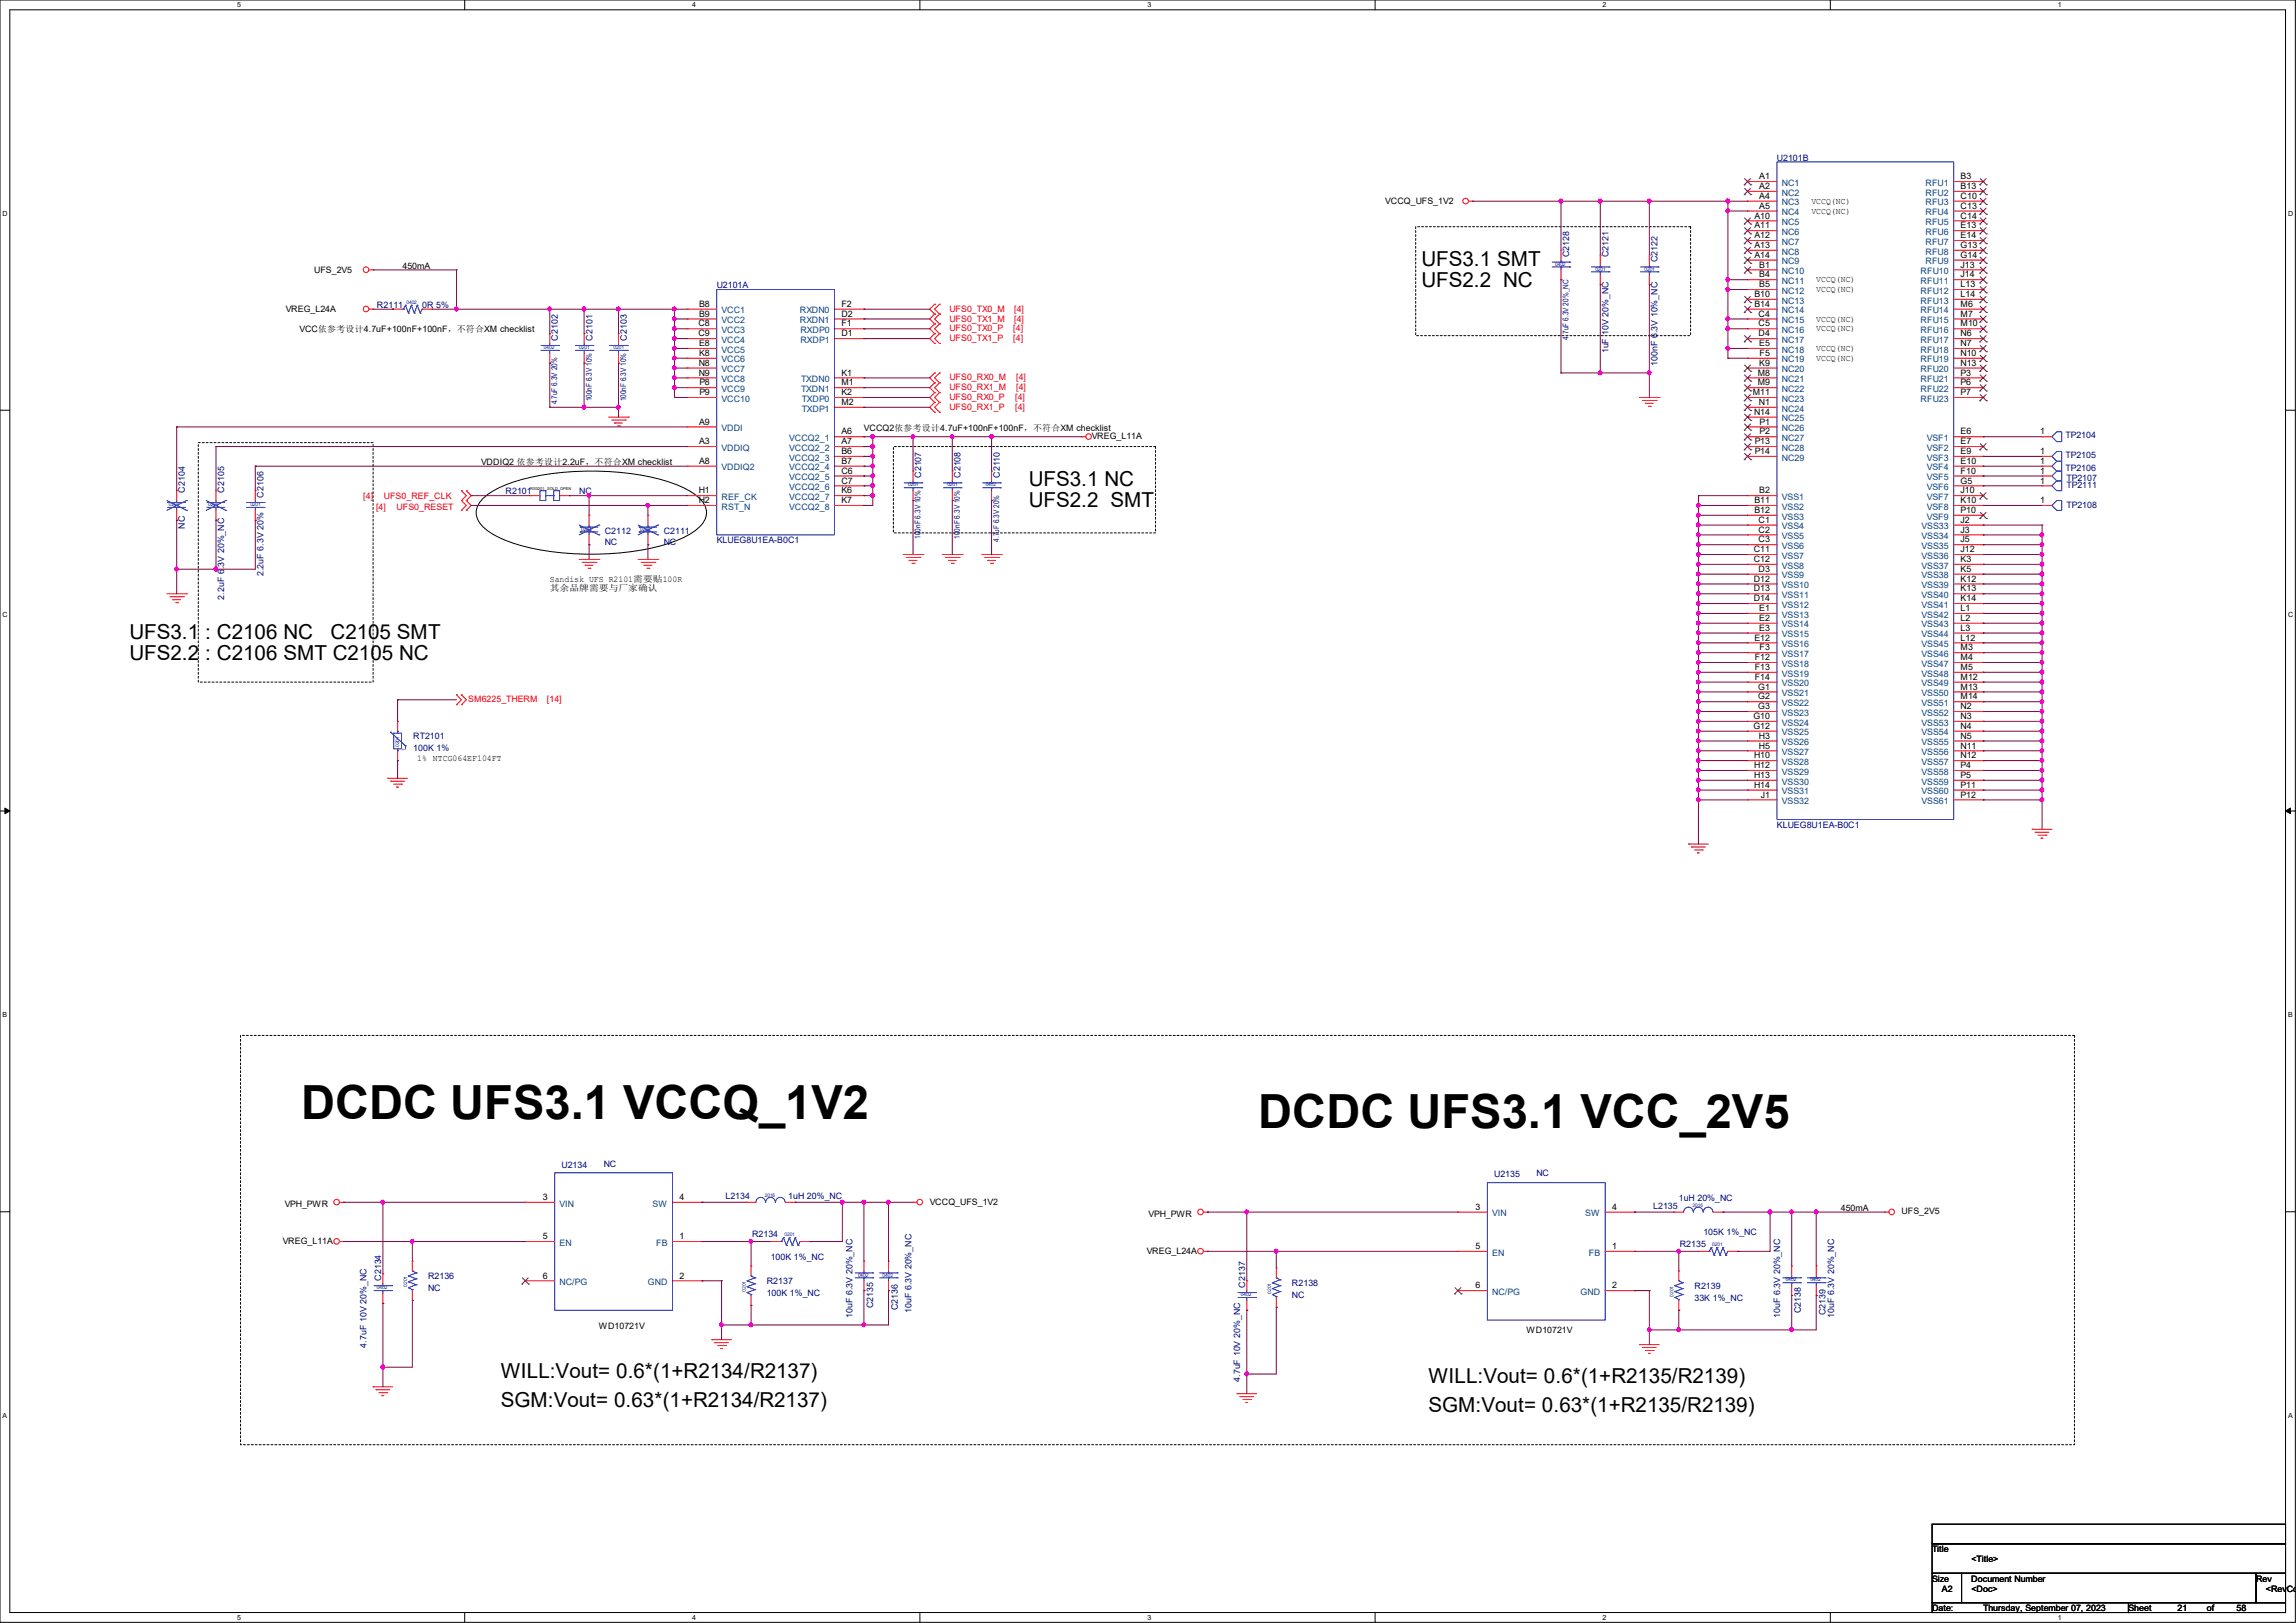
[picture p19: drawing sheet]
<svg xmlns="http://www.w3.org/2000/svg" width="297mm" height="210mm" viewBox="0 0 297 210" stroke-linecap="round" stroke-linejoin="round" font-family="sans-serif">
<defs><g id="words">
<g font-size="6.1">
<text x="38.9" y="144.7">DCDC UFS3.1 VCCQ_1V2</text>
<text x="162.8" y="146">DCDC UFS3.1 VCC_2V5</text>
</g>
<g font-size="2.7">
<text x="183.9" y="34.4">UFS3.1 SMT</text>
<text x="183.9" y="37.2">UFS2.2 NC</text>
<text x="133.1" y="62.9">UFS3.1 NC</text>
<text x="133.1" y="65.6">UFS2.2 SMT</text>
<text x="16.8" y="82.7">UFS3.1 : C2106 NC</text>
<text x="42.7" y="82.7">C2105 SMT</text>
<text x="16.8" y="85.4">UFS2.2 : C2106 SMT C2105 NC</text>
<text x="64.8" y="178.3">WILL:Vout= 0.6*(1+R2134/R2137)</text>
<text x="184.8" y="178.9">WILL:Vout= 0.6*(1+R2135/R2139)</text>
<text x="64.8" y="182.1">SGM:Vout= 0.63*(1+R2134/R2137)</text>
<text x="184.8" y="182.8">SGM:Vout= 0.63*(1+R2135/R2139)</text>
</g>
<g font-size="1.1">
<text x="227.6" y="23.2">A1</text>
<text x="253.6" y="23.2">B3</text>
<text x="179.2" y="26.4">VCCQ_UFS_1V2</text>
<text x="226.9" y="28.3">A10</text>
<text x="226.9" y="29.5">A11</text>
<text x="227.6" y="24.5">A2</text>
<text x="227.6" y="25.7">A4</text>
<text x="227.6" y="27">A5</text>
<text x="234.3" y="26.4">VCCQ(NC)</text>
<text x="234.3" y="27.6">VCCQ(NC)</text>
<text x="253.6" y="24.5">B13</text>
<text x="253.6" y="25.7">C10</text>
<text x="253.6" y="28.3">C14</text>
<text x="253.6" y="29.5">E13</text>
<text x="253.6" y="27">C13</text>
<text x="40.6" y="35.3">UFS_2V5</text>
<text x="52.1" y="34.8">450mA</text>
<text x="226.9" y="30.8">A12</text>
<text x="226.9" y="32.1">A13</text>
<text x="226.9" y="33.4">A14</text>
<text x="227.6" y="34.6">B1</text>
<text x="227.6" y="35.9">B4</text>
<text x="253.6" y="34.6">J13</text>
<text x="253.6" y="35.9">J14</text>
<text x="253.6" y="30.8">E14</text>
<text x="253.6" y="32.1">G13</text>
<text x="253.6" y="33.4">G14</text>
<text x="37" y="40.3">VREG_L24A</text>
<text x="90.4" y="39.7">B8</text>
<text x="90.4" y="41">B9</text>
<text x="108.8" y="39.7">F2</text>
<text x="108.8" y="41">D2</text>
<text x="226.9" y="38.4">B10</text>
<text x="226.9" y="39.7">B14</text>
<text x="227.5" y="41">C4</text>
<text x="227.6" y="37.2">B5</text>
<text x="234.9" y="36.5">VCCQ(NC)</text>
<text x="234.9" y="37.8">VCCQ(NC)</text>
<text x="234.9" y="41.6">VCCQ(NC)</text>
<text x="253.6" y="37.2">L13</text>
<text x="253.6" y="38.4">L14</text>
<text x="253.6" y="39.7">M6</text>
<text x="253.6" y="41">M7</text>
<text x="38.7" y="43">VCC依参考设计4.7uF+100nF+100nF，不符合XM checklist</text>
<text x="90.3" y="42.2">C8</text>
<text x="90.3" y="43.5">C9</text>
<text x="90.4" y="47.3">N8</text>
<text x="90.4" y="44.8">E8</text>
<text x="90.4" y="46.1">K8</text>
<text x="108.8" y="42.2">F1</text>
<text x="108.8" y="43.5">D1</text>
<text x="227.5" y="42.2">C5</text>
<text x="227.5" y="43.5">D4</text>
<text x="227.6" y="44.8">E5</text>
<text x="227.6" y="47.3">K9</text>
<text x="227.6" y="46.1">F5</text>
<text x="234.9" y="42.9">VCCQ(NC)</text>
<text x="234.9" y="45.4">VCCQ(NC)</text>
<text x="234.9" y="46.7">VCCQ(NC)</text>
<text x="253.6" y="42.2">M10</text>
<text x="253.6" y="43.5">N6</text>
<text x="253.6" y="44.8">N7</text>
<text x="253.6" y="46.1">N10</text>
<text x="253.6" y="47.3">N13</text>
<text x="90.4" y="48.6">N9</text>
<text x="90.5" y="49.9">P8</text>
<text x="90.5" y="51.1">P9</text>
<text x="108.8" y="48.6">K1</text>
<text x="108.8" y="49.9">M1</text>
<text x="108.8" y="51.1">K2</text>
<text x="108.8" y="52.4">M2</text>
<text x="226.7" y="51.1">M11</text>
<text x="226.9" y="53.7">N14</text>
<text x="227.4" y="48.6">M8</text>
<text x="227.4" y="49.9">M9</text>
<text x="227.5" y="52.4">N1</text>
<text x="253.6" y="48.6">P3</text>
<text x="253.6" y="49.9">P6</text>
<text x="253.6" y="51.1">P7</text>
<text x="90.4" y="54.9">A9</text>
<text x="90.4" y="57.5">A3</text>
<text x="108.8" y="56.2">A6</text>
<text x="108.8" y="57.5">A7</text>
<text x="108.8" y="58.8">B6</text>
<text x="111.8" y="55.7">VCCQ2依参考设计4.7uF+100nF+100nF，不符合XM checklist</text>
<text x="141.2" y="56.9">VREG_L11A</text>
<text x="227" y="57.5">P13</text>
<text x="227" y="58.8">P14</text>
<text x="227.6" y="54.9">P1</text>
<text x="227.6" y="56.2">P2</text>
<text x="253.6" y="56.2">E6</text>
<text x="253.6" y="57.5">E7</text>
<text x="253.6" y="58.8">E9</text>
<text x="263.9" y="58.8">1</text>
<text x="263.9" y="56.2">1</text>
<text x="62.2" y="60.2">VDDIQ2 依参考设计2.2uF，不符合XM checklist</text>
<text x="90.4" y="63.8">H1</text>
<text x="90.4" y="65.1">H2</text>
<text x="90.4" y="60">A8</text>
<text x="108.8" y="60">B7</text>
<text x="108.8" y="61.3">C6</text>
<text x="108.8" y="62.6">C7</text>
<text x="108.8" y="63.8">K6</text>
<text x="108.8" y="65.1">K7</text>
<text x="226.9" y="65.1">B11</text>
<text x="227.6" y="63.8">B2</text>
<text x="253.6" y="60">E10</text>
<text x="253.6" y="61.3">F10</text>
<text x="253.6" y="62.6">G5</text>
<text x="253.6" y="63.8">J10</text>
<text x="253.6" y="65.1">K10</text>
<text x="263.9" y="65.1">1</text>
<text x="263.9" y="61.3">1</text>
<text x="263.9" y="60">1</text>
<text x="263.9" y="62.6">1</text>
<text x="226.9" y="71.5">C11</text>
<text x="226.9" y="66.4">B12</text>
<text x="227.5" y="67.6">C1</text>
<text x="227.5" y="68.9">C2</text>
<text x="227.5" y="70.2">C3</text>
<text x="253.6" y="66.4">P10</text>
<text x="253.6" y="67.6">J2</text>
<text x="253.6" y="68.9">J3</text>
<text x="253.6" y="70.2">J5</text>
<text x="253.6" y="71.5">J12</text>
<text x="71.1" y="75.3">Sandisk UFS R2101需要贴100R</text>
<text x="71.1" y="76.4">其余品牌需要与厂家确认</text>
<text x="226.9" y="72.7">C12</text>
<text x="226.9" y="75.3">D12</text>
<text x="226.9" y="76.5">D13</text>
<text x="226.9" y="77.8">D14</text>
<text x="227.5" y="74">D3</text>
<text x="253.6" y="72.7">K3</text>
<text x="253.6" y="74">K5</text>
<text x="253.6" y="75.3">K12</text>
<text x="253.6" y="76.5">K13</text>
<text x="253.6" y="77.8">K14</text>
<text x="226.9" y="82.9">E12</text>
<text x="227.6" y="79.1">E1</text>
<text x="227.6" y="80.3">E2</text>
<text x="227.6" y="81.6">E3</text>
<text x="253.6" y="79.1">L1</text>
<text x="253.6" y="80.3">L2</text>
<text x="253.6" y="81.6">L3</text>
<text x="253.6" y="82.9">L12</text>
<text x="227" y="85.4">F12</text>
<text x="227" y="86.7">F13</text>
<text x="227" y="88">F14</text>
<text x="227.5" y="89.2">G1</text>
<text x="227.6" y="84.2">F3</text>
<text x="253.6" y="84.2">M3</text>
<text x="253.6" y="85.4">M4</text>
<text x="253.6" y="86.7">M5</text>
<text x="253.6" y="88">M12</text>
<text x="253.6" y="89.2">M13</text>
<text x="226.8" y="93">G10</text>
<text x="226.8" y="94.3">G12</text>
<text x="227.5" y="90.5">G2</text>
<text x="227.5" y="91.8">G3</text>
<text x="227.5" y="95.6">H3</text>
<text x="253.6" y="90.5">M14</text>
<text x="253.6" y="91.8">N2</text>
<text x="253.6" y="93">N3</text>
<text x="253.6" y="94.3">N4</text>
<text x="253.6" y="95.6">N5</text>
<text x="54" y="98.5">1% NTCG064EF104FT</text>
<text x="226.9" y="100.7">H13</text>
<text x="226.9" y="99.4">H12</text>
<text x="226.9" y="98.1">H10</text>
<text x="226.9" y="101.9">H14</text>
<text x="227.5" y="96.9">H5</text>
<text x="253.6" y="96.9">N11</text>
<text x="253.6" y="98.1">N12</text>
<text x="253.6" y="99.4">P4</text>
<text x="253.6" y="100.7">P5</text>
<text x="253.6" y="101.9">P11</text>
<text x="227.8" y="103.2">J1</text>
<text x="253.6" y="103.2">P12</text>
<text x="70.2" y="155.3">3</text>
<text x="87.9" y="155.3">4</text>
<text x="120.3" y="155.9">VCCQ_UFS_1V2</text>
<text x="36.6" y="161">VREG_L11A</text>
<text x="36.8" y="156.2">VPH_PWR</text>
<text x="70.2" y="160.4">5</text>
<text x="87.9" y="160.4">1</text>
<text x="148.6" y="157.4">VPH_PWR</text>
<text x="190.9" y="161.6">5</text>
<text x="190.9" y="156.5">3</text>
<text x="208.5" y="161.6">1</text>
<text x="208.5" y="156.5">4</text>
<text x="238.1" y="156.7">450mA</text>
<text x="246" y="157.1">UFS_2V5</text>
<text x="70.2" y="165.4">6</text>
<text x="87.9" y="165.4">2</text>
<text x="148.3" y="162.3">VREG_L24A</text>
<text x="190.9" y="166.7">6</text>
<text x="208.5" y="166.7">2</text>
<text x="77.5" y="171.9">WD10721V</text>
<text x="197.5" y="172.6">WD10721V</text>
<text x="249.9" y="200.9">Title</text>
<text x="255" y="202.1">&lt;Title&gt;</text>
<text x="249.9" y="204.7">Size</text>
<text x="249.9" y="208.5">Date:</text>
<text x="251.2" y="206">A2</text>
<text x="255" y="204.7">Document Number</text>
<text x="255" y="206">&lt;Doc&gt;</text>
<text x="256.5" y="208.5">Thursday, September 07, 2023</text>
<text x="275.3" y="208.5">Sheet</text>
<text x="281.7" y="208.5">21</text>
<text x="285.5" y="208.5">of</text>
<text x="289.3" y="208.5">58</text>
<text x="291.8" y="204.7">Rev</text>
<text x="293.1" y="206">&lt;RevCode</text>
</g>
<g font-size="1.1" fill="#000080">
<text x="229.9" y="20.8">U2101B</text>
<text x="203" y="33.3" transform="rotate(-90 203 33.3)">C2128</text>
<text x="208.1" y="33.3" transform="rotate(-90 208.1 33.3)">C2121</text>
<text x="214.4" y="33.9" transform="rotate(-90 214.4 33.9)">C2122</text>
<text x="48.8" y="39.8">R2111</text>
<text x="54.6" y="39.8">0R 5%</text>
<text x="92.7" y="37.3">U2101A</text>
<text x="72.2" y="44.1" transform="rotate(-90 72.2 44.1)">C2102</text>
<text x="76.6" y="44.1" transform="rotate(-90 76.6 44.1)">C2101</text>
<text x="81.1" y="44.1" transform="rotate(-90 81.1 44.1)">C2103</text>
<text x="208.1" y="45.7" transform="rotate(-90 208.1 45.7)">1uF 10V 20%_NC</text>
<text x="214.4" y="47.4" transform="rotate(-90 214.4 47.4)">100nF 6.3V 10%_NC</text>
<text x="267.2" y="59.3">TP2105</text>
<text x="267.2" y="56.7">TP2104</text>
<text x="23.9" y="63.8" transform="rotate(-90 23.9 63.8)">C2104</text>
<text x="29" y="63.8" transform="rotate(-90 29 63.8)">C2105</text>
<text x="34.1" y="64.4" transform="rotate(-90 34.1 64.4)">C2106</text>
<text x="65.4" y="64">R2101</text>
<text x="74.9" y="64">NC</text>
<text x="119.2" y="61.8" transform="rotate(-90 119.2 61.8)">C2107</text>
<text x="124.3" y="61.8" transform="rotate(-90 124.3 61.8)">C2108</text>
<text x="129.3" y="61.8" transform="rotate(-90 129.3 61.8)">C2110</text>
<text x="267.2" y="60.9">TP2106</text>
<text x="267.3" y="65.7">TP2108</text>
<text x="267.3" y="62.2">TP2107</text>
<text x="267.3" y="63.2">TP2111</text>
<text x="23.9" y="68.5" transform="rotate(-90 23.9 68.5)">NC</text>
<text x="78.2" y="69">C2112</text>
<text x="78.2" y="70.6">NC</text>
<text x="85.9" y="69">C2111</text>
<text x="85.9" y="70.6">NC</text>
<text x="92.7" y="70.3">KLUEG8U1EA-B0C1</text>
<text x="29" y="77.6" transform="rotate(-90 29 77.6)">2.2uF 6.3V 20%_NC</text>
<text x="34.1" y="74.5" transform="rotate(-90 34.1 74.5)">2.2uF 6.3V 20%</text>
<text x="53.5" y="95.6">RT2101</text>
<text x="53.5" y="97.2">100K 1%</text>
<text x="229.9" y="107.1">KLUEG8U1EA-B0C1</text>
<text x="72.6" y="151.1">U2134</text>
<text x="78.1" y="151">NC</text>
<text x="93.9" y="155.2">L2134</text>
<text x="102" y="155.2">1uH 20%_NC</text>
<text x="193.3" y="152.4">U2135</text>
<text x="198.8" y="152.2">NC</text>
<text x="217.2" y="155.4">1uH 20%_NC</text>
<text x="97.3" y="160.1">R2134</text>
<text x="213.9" y="156.4">L2135</text>
<text x="217.3" y="161.4">R2135</text>
<text x="220.3" y="159.9">105K 1%_NC</text>
<text x="49.3" y="165.7" transform="rotate(-90 49.3 165.7)">C2134</text>
<text x="55.4" y="165.6">R2136</text>
<text x="55.4" y="167.1">NC</text>
<text x="99.2" y="166.2">R2137</text>
<text x="99.2" y="167.7">100K 1%_NC</text>
<text x="99.7" y="163">100K 1%_NC</text>
<text x="161.1" y="166.6" transform="rotate(-90 161.1 166.6)">C2137</text>
<text x="167.1" y="166.5">R2138</text>
<text x="167.1" y="168">NC</text>
<text x="219.2" y="166.8">R2139</text>
<text x="110.3" y="170.6" transform="rotate(-90 110.3 170.6)">10uF 6.3V 20%_NC</text>
<text x="112.9" y="169.3" transform="rotate(-90 112.9 169.3)">C2135</text>
<text x="116.1" y="169.5" transform="rotate(-90 116.1 169.5)">C2136</text>
<text x="117.9" y="169.9" transform="rotate(-90 117.9 169.9)">10uF 6.3V 20%_NC</text>
<text x="219.2" y="168.4">33K 1%_NC</text>
<text x="230.3" y="170.6" transform="rotate(-90 230.3 170.6)">10uF 6.3V 20%_NC</text>
<text x="233" y="169.9" transform="rotate(-90 233 169.9)">C2138</text>
<text x="236.1" y="170.2" transform="rotate(-90 236.1 170.2)">C2139</text>
<text x="237.3" y="170.6" transform="rotate(-90 237.3 170.6)">10uF 6.3V 20%_NC</text>
<text x="47.4" y="174.4" transform="rotate(-90 47.4 174.4)">4.7uF 10V 20%_NC</text>
<text x="160.4" y="178.8" transform="rotate(-90 160.4 178.8)">4.7uF 10V 20%_NC</text>
</g>
<g font-size="1.1" fill="#004080">
<text x="230.5" y="24">NC1</text>
<text x="230.5" y="25.3">NC2</text>
<text x="230.5" y="26.6">NC3</text>
<text x="230.5" y="27.9">NC4</text>
<text x="230.5" y="29.1">NC5</text>
<text x="249.1" y="24">RFU1</text>
<text x="249.1" y="25.3">RFU2</text>
<text x="249.1" y="26.6">RFU3</text>
<text x="249.1" y="29.1">RFU5</text>
<text x="249.1" y="27.9">RFU4</text>
<text x="230.5" y="30.4">NC6</text>
<text x="230.5" y="31.7">NC7</text>
<text x="230.5" y="32.9">NC8</text>
<text x="230.5" y="34.2">NC9</text>
<text x="230.5" y="35.5">NC10</text>
<text x="248.5" y="35.5">RFU10</text>
<text x="249.1" y="30.4">RFU6</text>
<text x="249.1" y="31.7">RFU7</text>
<text x="249.1" y="32.9">RFU8</text>
<text x="249.1" y="34.2">RFU9</text>
<text x="93.3" y="40.6">VCC1</text>
<text x="93.3" y="41.8">VCC2</text>
<text x="103.5" y="40.6">RXDN0</text>
<text x="103.5" y="41.8">RXDN1</text>
<text x="230.5" y="36.7">NC11</text>
<text x="230.5" y="38">NC12</text>
<text x="230.5" y="39.3">NC13</text>
<text x="230.5" y="40.6">NC14</text>
<text x="230.5" y="41.8">NC15</text>
<text x="248.5" y="36.7">RFU11</text>
<text x="248.5" y="38">RFU12</text>
<text x="248.5" y="39.3">RFU13</text>
<text x="248.5" y="40.6">RFU14</text>
<text x="248.5" y="41.8">RFU15</text>
<text x="93.3" y="43.1">VCC3</text>
<text x="93.3" y="44.4">VCC4</text>
<text x="93.3" y="45.6">VCC5</text>
<text x="93.3" y="46.9">VCC6</text>
<text x="103.5" y="43.1">RXDP0</text>
<text x="103.5" y="44.4">RXDP1</text>
<text x="230.5" y="43.1">NC16</text>
<text x="230.5" y="44.4">NC17</text>
<text x="230.5" y="45.6">NC18</text>
<text x="230.5" y="46.9">NC19</text>
<text x="248.5" y="43.1">RFU16</text>
<text x="248.5" y="44.4">RFU17</text>
<text x="248.5" y="45.6">RFU18</text>
<text x="248.5" y="46.9">RFU19</text>
<text x="93.3" y="48.2">VCC7</text>
<text x="93.3" y="49.4">VCC8</text>
<text x="93.3" y="50.7">VCC9</text>
<text x="93.3" y="52">VCC10</text>
<text x="103.6" y="49.4">TXDN0</text>
<text x="103.6" y="50.7">TXDN1</text>
<text x="103.7" y="52">TXDP0</text>
<text x="103.7" y="53.3">TXDP1</text>
<text x="230.5" y="48.2">NC20</text>
<text x="230.5" y="49.4">NC21</text>
<text x="230.5" y="50.7">NC22</text>
<text x="230.5" y="52">NC23</text>
<text x="230.5" y="53.3">NC24</text>
<text x="248.5" y="48.2">RFU20</text>
<text x="248.5" y="49.4">RFU21</text>
<text x="248.5" y="50.7">RFU22</text>
<text x="248.5" y="52">RFU23</text>
<text x="93.3" y="55.8">VDDI</text>
<text x="93.3" y="58.3">VDDIQ</text>
<text x="102.1" y="57.1">VCCQ2_1</text>
<text x="102.1" y="58.3">VCCQ2_2</text>
<text x="102.1" y="59.6">VCCQ2_3</text>
<text x="230.5" y="54.5">NC25</text>
<text x="230.5" y="55.8">NC26</text>
<text x="230.5" y="57.1">NC27</text>
<text x="230.5" y="58.3">NC28</text>
<text x="230.5" y="59.6">NC29</text>
<text x="249.3" y="57.1">VSF1</text>
<text x="249.3" y="58.3">VSF2</text>
<text x="249.3" y="59.6">VSF3</text>
<text x="93.3" y="64.7">REF_CK</text>
<text x="93.3" y="66">RST_N</text>
<text x="93.3" y="60.9">VDDIQ2</text>
<text x="102.1" y="60.9">VCCQ2_4</text>
<text x="102.1" y="62.1">VCCQ2_5</text>
<text x="102.1" y="63.4">VCCQ2_6</text>
<text x="102.1" y="64.7">VCCQ2_7</text>
<text x="102.1" y="66">VCCQ2_8</text>
<text x="230.5" y="64.7">VSS1</text>
<text x="230.5" y="66">VSS2</text>
<text x="249.3" y="60.9">VSF4</text>
<text x="249.3" y="62.1">VSF5</text>
<text x="249.3" y="63.4">VSF6</text>
<text x="249.3" y="64.7">VSF7</text>
<text x="249.3" y="66">VSF8</text>
<text x="230.5" y="67.2">VSS3</text>
<text x="230.5" y="68.5">VSS4</text>
<text x="230.5" y="69.8">VSS5</text>
<text x="230.5" y="71">VSS6</text>
<text x="248.6" y="68.5">VSS33</text>
<text x="248.6" y="69.8">VSS34</text>
<text x="248.6" y="71">VSS35</text>
<text x="249.3" y="67.2">VSF9</text>
<text x="230.5" y="72.3">VSS7</text>
<text x="230.5" y="73.6">VSS8</text>
<text x="230.5" y="74.8">VSS9</text>
<text x="230.5" y="76.1">VSS10</text>
<text x="230.5" y="77.4">VSS11</text>
<text x="248.6" y="72.3">VSS36</text>
<text x="248.6" y="73.6">VSS37</text>
<text x="248.6" y="74.8">VSS38</text>
<text x="248.6" y="76.1">VSS39</text>
<text x="248.6" y="77.4">VSS40</text>
<text x="230.5" y="78.7">VSS12</text>
<text x="230.5" y="79.9">VSS13</text>
<text x="230.5" y="81.2">VSS14</text>
<text x="230.5" y="82.5">VSS15</text>
<text x="230.5" y="83.7">VSS16</text>
<text x="248.6" y="78.7">VSS41</text>
<text x="248.6" y="79.9">VSS42</text>
<text x="248.6" y="81.2">VSS43</text>
<text x="248.6" y="82.5">VSS44</text>
<text x="248.6" y="83.7">VSS45</text>
<text x="230.5" y="85">VSS17</text>
<text x="230.5" y="86.3">VSS18</text>
<text x="230.5" y="87.5">VSS19</text>
<text x="230.5" y="88.8">VSS20</text>
<text x="248.6" y="85">VSS46</text>
<text x="248.6" y="86.3">VSS47</text>
<text x="248.6" y="87.5">VSS48</text>
<text x="248.6" y="88.8">VSS49</text>
<text x="230.5" y="90.1">VSS21</text>
<text x="230.5" y="91.4">VSS22</text>
<text x="230.5" y="92.6">VSS23</text>
<text x="230.5" y="93.9">VSS24</text>
<text x="230.5" y="95.2">VSS25</text>
<text x="248.6" y="90.1">VSS50</text>
<text x="248.6" y="91.4">VSS51</text>
<text x="248.6" y="92.6">VSS52</text>
<text x="248.6" y="93.9">VSS53</text>
<text x="248.6" y="95.2">VSS54</text>
<text x="230.5" y="96.4">VSS26</text>
<text x="230.5" y="97.7">VSS27</text>
<text x="230.5" y="101.5">VSS30</text>
<text x="230.5" y="100.2">VSS29</text>
<text x="230.5" y="99">VSS28</text>
<text x="248.6" y="96.4">VSS55</text>
<text x="248.6" y="97.7">VSS56</text>
<text x="248.6" y="99">VSS57</text>
<text x="248.6" y="100.2">VSS58</text>
<text x="248.6" y="101.5">VSS59</text>
<text x="230.5" y="102.8">VSS31</text>
<text x="230.5" y="104.1">VSS32</text>
<text x="248.6" y="102.8">VSS60</text>
<text x="248.6" y="104.1">VSS61</text>
<text x="72.4" y="161.2">EN</text>
<text x="72.4" y="156.1">VIN</text>
<text x="84.4" y="156.1">SW</text>
<text x="84.9" y="161.2">FB</text>
<text x="193" y="157.4">VIN</text>
<text x="205.1" y="157.4">SW</text>
<text x="72.4" y="166.3">NC/PG</text>
<text x="83.8" y="166.3">GND</text>
<text x="193" y="162.5">EN</text>
<text x="193" y="167.6">NC/PG</text>
<text x="204.5" y="167.6">GND</text>
<text x="205.5" y="162.5">FB</text>
</g>
<g font-size="1.1" fill="#f00">
<text x="122.8" y="40.3">UFS0_TX0_M</text>
<text x="122.8" y="41.6">UFS0_TX1_M</text>
<text x="131.2" y="40.3">[4]</text>
<text x="131.2" y="41.6">[4]</text>
<text x="122.8" y="42.9">UFS0_TX0_P</text>
<text x="122.8" y="44.2">UFS0_TX1_P</text>
<text x="131.1" y="42.9">[4]</text>
<text x="131.1" y="44.2">[4]</text>
<text x="122.8" y="49.2">UFS0_RX0_M</text>
<text x="122.8" y="50.5">UFS0_RX1_M</text>
<text x="122.8" y="51.8">UFS0_RX0_P</text>
<text x="122.8" y="53">UFS0_RX1_P</text>
<text x="131.3" y="51.8">[4]</text>
<text x="131.3" y="53">[4]</text>
<text x="131.4" y="49.2">[4]</text>
<text x="131.4" y="50.5">[4]</text>
<text x="47" y="64.6">[4]</text>
<text x="48.6" y="66">[4]</text>
<text x="49.7" y="64.6">UFS0_REF_CLK</text>
<text x="51.3" y="66">UFS0_RESET</text>
<text x="60.6" y="90.9">SM6225_THERM</text>
<text x="70.7" y="90.9">[14]</text>
</g>
<g font-size="1" fill="#000080">
<text x="202.9" y="43.9" transform="rotate(-90 202.9 43.9)">4.7uF 6.3V 20%_NC</text>
<text x="72.1" y="52.3" transform="rotate(-90 72.1 52.3)">4.7uF 6.3V 20%</text>
<text x="76.5" y="51.9" transform="rotate(-90 76.5 51.9)">100nF 6.3V 10%</text>
<text x="81" y="51.9" transform="rotate(-90 81 51.9)">100nF 6.3V 10%</text>
<text x="119.1" y="69.7" transform="rotate(-90 119.1 69.7)">100nF 6.3V 10%</text>
<text x="124.2" y="69.7" transform="rotate(-90 124.2 69.7)">100nF 6.3V 10%</text>
<text x="129.2" y="70.1" transform="rotate(-90 129.2 70.1)">4.7uF 6.3V 20%</text>
</g>
<g font-size=".9">
<text x="30.7" y=".9">5</text>
<text x="89.5" y=".9">4</text>
<text x="148.4" y=".9">3</text>
<text x="207.3" y=".9">2</text>
<text x="266.2" y=".9">1</text>
<text x=".3" y="28">D</text>
<text x="296" y="28">D</text>
<text x=".3" y="79.8">C</text>
<text x="296" y="79.8">C</text>
<text x=".3" y="131.7">B</text>
<text x="296" y="131.7">B</text>
<text x=".3" y="183.5">A</text>
<text x="296" y="183.5">A</text>
<text x="30.7" y="209.6">5</text>
<text x="89.5" y="209.6">4</text>
<text x="148.4" y="209.6">3</text>
<text x="207.3" y="209.6">2</text>
<text x="266.2" y="209.6">1</text>
</g>
<g font-size=".6" fill="#00f">
<text x="201.2" y="34.4">0402</text>
<text x="206.4" y="35">0201</text>
<text x="212.7" y="35">0201</text>
<text x="52.6" y="39.3">0402</text>
<text x="70.4" y="45.2">0402</text>
<text x="74.9" y="45.2">0201</text>
<text x="79.4" y="45.2">0201</text>
<text x="21.8" y="65.5">0201</text>
<text x="26.9" y="65.5">0201</text>
<text x="32.4" y="65.5">0201</text>
<text x="117.5" y="62.9">0201</text>
<text x="122.6" y="62.9">0201</text>
<text x="127.5" y="62.9">0402</text>
<text x="75.2" y="68.7">0201</text>
<text x="82.8" y="68.7">0201</text>
<text x="51.6" y="96.6" transform="rotate(-90 51.6 96.6)">0201</text>
<text x="98.9" y="154.9">2016</text>
<text x="101.5" y="160">0201</text>
<text x="218.9" y="156.2">2016</text>
<text x="221.5" y="161.2">0201</text>
<text x="48.8" y="166.8">0402</text>
<text x="52.7" y="166.5" transform="rotate(-90 52.7 166.5)">0201</text>
<text x="96.5" y="167.1" transform="rotate(-90 96.5 167.1)">0201</text>
<text x="111" y="165.2">0402</text>
<text x="114.2" y="165.2">0402</text>
<text x="160.5" y="167.7">0402</text>
<text x="164.4" y="167.4" transform="rotate(-90 164.4 167.4)">0201</text>
<text x="216.5" y="167.8" transform="rotate(-90 216.5 167.8)">0201</text>
<text x="231" y="165.8">0402</text>
<text x="234.2" y="165.8">0402</text>
</g>
<text font-size=".5" x="68.6" y="63.4">RS0201_SOLD_OPEN</text>
<text font-size=".5" fill="#00f" x="52.4" y="97.2" transform="rotate(-90 52.4 97.2)">T</text>
</g></defs>
<path d="M0 0h296.9v209.9h-296.9zM1.3 1.3h294.4v207.4h-294.4z" fill="none" stroke="#000" stroke-width=".13"/>
<g fill="#fff">
<path d="M30.7 .1h.5v1h-.5z"/>
<path d="M30.7 208.8h.5v1h-.5z"/>
</g>
<path d="M60.1 0v1.3M60.1 208.7v1.2" fill="none" stroke="#000" stroke-width=".13"/>
<g fill="#fff">
<path d="M89.5 .1h.5v1h-.5z"/>
<path d="M89.5 208.8h.5v1h-.5z"/>
</g>
<path d="M119 0v1.3M119 208.7v1.2" fill="none" stroke="#000" stroke-width=".13"/>
<g fill="#fff">
<path d="M148.4 .1h.5v1h-.5z"/>
<path d="M148.4 208.8h.5v1h-.5z"/>
</g>
<path d="M177.9 0v1.3M177.9 208.7v1.2" fill="none" stroke="#000" stroke-width=".13"/>
<g fill="#fff">
<path d="M207.3 .1h.5v1h-.5z"/>
<path d="M207.3 208.8h.5v1h-.5z"/>
</g>
<path d="M236.8 0v1.3M236.8 208.7v1.2" fill="none" stroke="#000" stroke-width=".13"/>
<g fill="#fff">
<path d="M266.2 .1h.5v1h-.5z"/>
<path d="M266.2 208.8h.5v1h-.5z"/>
<path d="M.3 27.2h.7v1h-.7z"/>
<path d="M296 27.2h.6v1h-.6z"/>
<path d="M.3 79h.7v1h-.7z"/>
<path d="M296 79h.6v1h-.6z"/>
</g>
<path d="M0 53.1h1.3M295.7 53.1h1.2" fill="none" stroke="#000" stroke-width=".13"/>
<g fill="#fff">
<path d="M.3 130.9h.6v1h-.6z"/>
<path d="M296 130.9h.6v1h-.6z"/>
</g>
<path d="M0 104.9h1.3M295.7 104.9h1.2" fill="none" stroke="#000" stroke-width=".13"/>
<path d="M.6 104.6l.7 .3-.7 .4zM295.7 104.9l.6-.3v.7z" fill="#000" stroke="#000" stroke-width=".13"/>
<g fill="#fff">
<path d="M.3 182.7h.6v1h-.6z"/>
<path d="M296 182.7h.5v1h-.5z"/>
</g>
<path d="M62.6 64.4a14.7 14.7 0 0 1 6.9-2.8 37.3 37.3 0 0 1 16.9 .7 9.5 9.5 0 0 1 4.5 2.7 2.29 2.29 0 0 1-.5 3.3 14.7 14.7 0 0 1-6.9 2.8 37.3 37.3 0 0 1-16.9-.7 9.5 9.5 0 0 1-4.5-2.7 2.29 2.29 0 0 1 .5-3.3zM0 156.8h1.3M295.7 156.8h1.2M249.9 197.2h45.8v2.6h-45.8zM249.9 199.8h45.8v3.8h-45.8zM249.9 203.6h3.8v3.8h-3.8zM249.9 207.4h25.4v1.3h-25.4zM253.7 203.6h38.1v3.8h-38.1zM275.3 207.4h20.4v1.3h-20.4zM291.8 203.6h3.9v3.8h-3.9z" fill="none" stroke="#000" stroke-width=".13"/>
<path d="M183.1 29.3h35.6v14.1h-35.6zM25.7 57.3h22.6v31h-22.6zM115.6 57.8h33.9v11.2h-33.9zM31.1 134h237.3v52.9h-237.3z" fill="none" stroke="#000" stroke-width=".13" stroke-dasharray=".3"/>
<g fill="none" stroke="#f00" stroke-width=".13">
<path d="M47.8 34.9h.5M48.3 34.9h.1M120.9 39.4h.1M120.9 39.4l-.6 .6 .6 .6M121.5 39.4h.1M121.5 39.4l-.6 .6 .6 .6M190 26h.5M190.5 26h.1M201.9 32.4h.1M201.9 36.2h.1M201.9 32.4v1.3M201.9 34.9v1.3"/>
<path d="M207 33h.1M207 36.8h.1M207 33v1.3M207 35.6v1.2M213.4 33h.1M213.4 36.8h.1M213.4 33v1.3M213.4 35.6v1.2M226.1 23.5h.1M226.1 24.8h.1M226.1 26h.1M226.1 27.3h.1"/>
<path d="M226.1 28.6h.1M226.1 29.8h.1M226.1 31.1h.1M226.1 32.4h.1M226.1 33.7h.1M226.1 34.9h.1M226.1 36.2h.1M226.1 37.5h.1M226.1 38.7h.1M226.1 26h3.8M226.1 34.9h3.8M226.1 23.5h3.8"/>
<path d="M226.1 24.8h3.8M226.1 27.3h3.8M226.1 28.6h3.8M226.1 29.8h3.8M226.1 31.1h3.8M226.1 32.4h3.8M226.1 33.7h3.8M226.1 36.2h3.8M226.1 37.5h3.8M226.1 38.7h3.8M252.7 26h3.8M252.7 34.9h3.8"/>
<path d="M252.7 23.5h3.8M252.7 24.8h3.8M252.7 27.3h3.8M252.7 28.6h3.8M252.7 29.8h3.8M252.7 31.1h3.8M252.7 32.4h3.8M252.7 33.7h3.8M252.7 36.2h3.8M252.7 37.5h3.8M252.7 38.7h3.8M256.5 23.5h.1"/>
<path d="M256.5 24.8h.1M256.5 34.9h.1M256.5 26h.1M256.5 36.2h.1M256.5 28.6h.1M256.5 29.8h.1M256.5 37.5h.1M256.5 27.3h.1M256.5 38.7h.1M256.5 31.1h.1M256.5 32.4h.1M256.5 33.7h.1"/>
<path d="M47.8 40h.5M48.3 40h.1M50.8 40h.1M50.8 40h1.3M54.6 40h1.3M55.9 40h.1M71.1 43.2h.1M71.1 47h.1M71.1 43.2v1.2M71.1 45.7v1.3M75.6 43.2h.1M75.6 47h.1"/>
<path d="M75.6 43.2v1.2M75.6 45.7v1.3M78.7 54h2.6M79.1 54.4h1.8M79.5 54.7h.1M79.5 54.7h1M79.9 55.1h.2M80 43.2h.1M80 47h.1M80 43.2v1.2M80 45.7v1.3M80.1 55.1h.1"/>
<path d="M80.9 54.4h.1M81.3 54h.1M88.9 40h.1M88.9 41.3h.1M88.9 42.5h.1M88.9 43.8h.1M88.9 45.1h.1M88.9 46.4h.1M88.9 47.6h.1M88.9 48.9h.1M88.9 50.2h.1M88.9 51.4h.1"/>
<path d="M88.9 55.2h.1M88.9 57.8h.1M88.9 40h3.8M88.9 51.4h3.8M88.9 41.3h3.8M88.9 42.5h3.8M88.9 43.8h3.8M88.9 45.1h3.8M88.9 46.4h3.8M88.9 47.6h3.8M88.9 48.9h3.8M88.9 50.2h3.8"/>
<path d="M88.9 57.8h3.8M88.9 55.2h3.8M107.9 40h3.9M107.9 56.5h3.9M107.9 51.4h3.9M107.9 41.3h3.9M107.9 42.5h3.9M107.9 43.8h3.9M107.9 48.9h3.9M107.9 50.2h3.9M107.9 52.7h3.9M107.9 57.8h3.9"/>
<path d="M107.9 59.1h3.9M111.8 40h.1M111.8 41.3h.1M111.8 42.5h.1M111.8 43.8h.1M111.8 48.9h.1M111.8 50.2h.1M111.8 51.4h.1M111.8 52.7h.1M111.8 56.5h.1M111.8 57.8h.1M111.8 59.1h.1"/>
<path d="M120.9 40.6h.1M120.9 41.9h.1M120.9 43.2h.1M120.9 44.4h.1M120.9 48.3h.1M120.9 49.5h.1M120.9 50.8h.1M120.9 52.1h.1M120.9 53.3h.1M120.9 40.6l-.6 .7 .6 .6M120.9 41.9l-.6 .6 .6 .7M120.9 43.2l-.6 .6 .6 .6"/>
<path d="M120.9 48.3l-.6 .6 .6 .6M120.9 49.5l-.6 .7 .6 .6M120.9 50.8l-.6 .6 .6 .7M120.9 52.1l-.6 .6 .6 .6M121.5 40.6h.1M121.5 41.9h.1M121.5 43.2h.1M121.5 44.4h.1M121.5 49.5h.1M121.5 48.3h.1M121.5 50.8h.1M121.5 52.1h.1"/>
<path d="M121.5 53.3h.1M121.5 40.6l-.6 .7 .6 .6M121.5 41.9l-.6 .6 .6 .7M121.5 43.2l-.6 .6 .6 .6M121.5 48.3l-.6 .6 .6 .6M121.5 49.5l-.6 .7 .6 .6M121.5 50.8l-.6 .6 .6 .7M121.5 52.1l-.6 .6 .6 .6M140 56.5h.1M140 56.5h.5M212.1 51.4h2.5M212.5 51.8h1.7"/>
<path d="M212.9 52.2h.1M212.9 52.2h1M213.2 52.6h.3M213.5 52.6h.1M214.2 51.8h.1M214.6 51.4h.1M226.1 40h.1M226.1 41.3h.1M226.1 42.5h.1M226.1 43.8h.1M226.1 45.1h.1M226.1 46.4h.1"/>
<path d="M226.1 47.6h.1M226.1 48.9h.1M226.1 50.2h.1M226.1 51.4h.1M226.1 52.7h.1M226.1 54h.1M226.1 55.2h.1M226.1 56.5h.1M226.1 57.8h.1M226.1 59.1h.1M226.1 40h3.8M226.1 56.5h3.8"/>
<path d="M226.1 51.4h3.8M226.1 54h3.8M226.1 41.3h3.8M226.1 42.5h3.8M226.1 43.8h3.8M226.1 45.1h3.8M226.1 46.4h3.8M226.1 47.6h3.8M226.1 48.9h3.8M226.1 50.2h3.8M226.1 52.7h3.8M226.1 57.8h3.8"/>
<path d="M226.1 59.1h3.8M226.1 55.2h3.8M252.7 40h3.8M252.7 56.5h3.8M252.7 51.4h3.8M252.7 41.3h3.8M252.7 42.5h3.8M252.7 43.8h3.8M252.7 45.1h3.8M252.7 46.4h3.8M252.7 47.6h3.8M252.7 48.9h3.8"/>
<path d="M252.7 50.2h3.8M252.7 57.8h3.8M252.7 59.1h3.8M256.5 40h.1M256.5 41.3h.1M256.5 42.5h.1M256.5 43.8h.1M256.5 45.1h.1M256.5 46.4h.1M256.5 47.6h.1M256.5 48.9h.1M256.5 50.2h.1"/>
<path d="M256.5 51.4h.1M256.5 56.5h.1M256.5 57.8h.1M256.5 59.1h.1M264.2 59.1h.1M264.2 56.5h.1M264.2 56.5h1.2M264.2 59.1h1.2M21.6 76.8h2.5M22 77.2h1.7M22.4 77.6h.1M22.4 77.6h1"/>
<path d="M22.7 78h.3M22.9 63.5h.1M22.9 67.3h.1M22.9 63.5v1.3M22.9 66v1.3M23 78h.1M23.7 77.2h.1M24.1 76.8h.1M27.9 63.5h.1M27.9 67.3h.1M27.9 63.5v1.3M27.9 66v1.3"/>
<path d="M33 63.5h.1M33 67.3h.1M33 63.5v1.3M33 66v1.3M59.7 63.5h.1M59.7 64.8h.1M59.7 66h.1M59.7 63.5l.6 .6-.6 .7M59.7 64.8l.6 .6-.6 .6M60.3 64.8h.1M60.3 63.5h.1M60.3 66h.1"/>
<path d="M60.3 63.5l.7 .6-.7 .7M60.3 64.8l.7 .6-.7 .6M68.6 64.1h.1M68.6 64.1h1.2M72.4 64.1h1.3M73.7 64.1h.1M74.9 72.4h2.6M75.3 72.8h1.8M75.7 73.2h.1M75.7 73.2h1M76.1 73.5h.2M76.2 66.7h.1"/>
<path d="M76.2 70.5h.1M76.2 66.7v1.2M76.2 69.2v1.3M76.3 73.5h.1M77.1 72.8h.1M77.5 72.4h.1M82.5 72.4h2.6M82.9 72.8h1.8M83.3 73.2h.1M83.3 73.2h1M83.7 73.5h.2M83.8 66.7h.1"/>
<path d="M83.8 70.5h.1M83.8 66.7v1.2M83.8 69.2v1.3M83.9 73.5h.1M84.7 72.8h.1M85.1 72.4h.1M88.9 64.1h.1M88.9 65.4h.1M88.9 60.3h.1M88.9 64.1h3.8M88.9 65.4h3.8M88.9 60.3h3.8"/>
<path d="M107.9 64.1h3.9M107.9 65.4h3.9M107.9 60.3h3.9M107.9 61.6h3.9M107.9 62.9h3.9M111.8 60.3h.1M111.8 61.6h.1M111.8 62.9h.1M111.8 64.1h.1M111.8 65.4h.1M116.8 71.8h2.6M117.2 72.1h1.8"/>
<path d="M117.6 72.5h.1M117.6 72.5h1M118 72.9h.2M118.1 61h.1M118.1 64.8h.1M118.1 61v1.2M118.1 63.5v1.3M118.2 72.9h.1M119 72.1h.1M119.4 71.8h.1M121.9 71.8h2.6M122.3 72.1h1.8"/>
<path d="M122.7 72.5h.1M122.7 72.5h1M123.1 72.9h.2M123.2 61h.1M123.2 64.8h.1M123.2 61v1.2M123.2 63.5v1.3M123.3 72.9h.1M124.1 72.1h.1M124.5 71.8h.1M127 71.8h2.5M127.4 72.1h1.8"/>
<path d="M127.8 72.5h.1M127.8 72.5h1M128.1 72.9h.3M128.3 61h.1M128.3 64.8h.1M128.3 61v1.2M128.3 63.5v1.3M128.4 72.9h.1M129.2 72.1h.1M129.5 71.8h.1M226.1 64.1h.1M226.1 65.4h.1"/>
<path d="M226.1 66.7h.1M226.1 67.9h.1M226.1 69.2h.1M226.1 70.5h.1M226.1 71.8h.1M226.1 73h.1M226.1 74.3h.1M226.1 75.6h.1M226.1 76.8h.1M226.1 78.1h.1M226.1 79.4h.1M226.1 71.8h3.8"/>
<path d="M226.1 76.8h3.8M226.1 64.1h3.8M226.1 65.4h3.8M226.1 66.7h3.8M226.1 67.9h3.8M226.1 69.2h3.8M226.1 70.5h3.8M226.1 73h3.8M226.1 74.3h3.8M226.1 75.6h3.8M226.1 78.1h3.8M226.1 79.4h3.8"/>
<path d="M252.7 71.8h3.8M252.7 76.8h3.8M252.7 64.1h3.8M252.7 65.4h3.8M252.7 60.3h3.8M252.7 61.6h3.8M252.7 62.9h3.8M252.7 66.7h3.8M252.7 67.9h3.8M252.7 69.2h3.8M252.7 70.5h3.8M252.7 73h3.8"/>
<path d="M252.7 74.3h3.8M252.7 75.6h3.8M252.7 78.1h3.8M252.7 79.4h3.8M256.5 60.3h.1M256.5 61.6h.1M256.5 62.9h.1M256.5 64.1h.1M256.5 65.4h.1M256.5 66.7h.1M256.5 67.9h.1M256.5 69.2h.1"/>
<path d="M256.5 70.5h.1M256.5 71.8h.1M256.5 73h.1M256.5 74.3h.1M256.5 75.6h.1M256.5 76.8h.1M256.5 78.1h.1M256.5 79.4h.1M264.2 65.4h.1M264.2 61.6h.1M264.2 60.3h.1M264.2 62.9h.1"/>
<path d="M264.2 65.4h1.2M264.2 60.3h1.2M264.2 61.6h1.2M264.2 62.9h1.2M51.4 93.3h.1M51.4 98.4h.1M51.4 93.3v1.3M51.4 97.2v1.2M59.1 91.2h.1M59.1 89.9h.1M59.1 89.9l.6 .7-.6 .6M59.7 91.2h.1"/>
<path d="M59.7 89.9h.1M59.7 89.9l.6 .7-.6 .6M226.1 80.6h.1M226.1 81.9h.1M226.1 83.2h.1M226.1 84.5h.1M226.1 85.7h.1M226.1 87h.1M226.1 88.3h.1M226.1 89.5h.1M226.1 90.8h.1M226.1 92.1h.1"/>
<path d="M226.1 93.3h.1M226.1 94.6h.1M226.1 95.9h.1M226.1 97.2h.1M226.1 99.7h.1M226.1 98.4h.1M226.1 80.6h3.8M226.1 81.9h3.8M226.1 83.2h3.8M226.1 84.5h3.8M226.1 85.7h3.8M226.1 87h3.8"/>
<path d="M226.1 88.3h3.8M226.1 89.5h3.8M226.1 90.8h3.8M226.1 92.1h3.8M226.1 93.3h3.8M226.1 94.6h3.8M226.1 95.9h3.8M226.1 97.2h3.8M226.1 98.4h3.8M226.1 99.7h3.8M252.7 80.6h3.8M252.7 81.9h3.8"/>
<path d="M252.7 83.2h3.8M252.7 84.5h3.8M252.7 85.7h3.8M252.7 87h3.8M252.7 88.3h3.8M252.7 89.5h3.8M252.7 90.8h3.8M252.7 92.1h3.8M252.7 93.3h3.8M252.7 94.6h3.8M252.7 95.9h3.8M252.7 97.2h3.8"/>
<path d="M252.7 98.4h3.8M252.7 99.7h3.8M256.5 80.6h.1M256.5 81.9h.1M256.5 83.2h.1M256.5 84.5h.1M256.5 85.7h.1M256.5 87h.1M256.5 88.3h.1M256.5 89.5h.1M256.5 90.8h.1M256.5 92.1h.1"/>
<path d="M256.5 93.3h.1M256.5 94.6h.1M256.5 95.9h.1M256.5 97.2h.1M256.5 98.4h.1M256.5 99.7h.1M50.2 100.7h.1M50.2 100.7h2.5M50.5 101.1h.1M50.5 101.1h1.8M50.9 101.5h1M51.3 101.9h.1"/>
<path d="M51.3 101.9h.3M51.9 101.5h.1M218.4 109.2h.1M218.4 109.2h2.6M218.8 109.6h.1M218.8 109.6h1.8M219.2 110h1M219.6 110.4h.1M219.6 110.4h.2M220.2 110h.1M226.1 101h.1M226.1 102.2h.1"/>
<path d="M226.1 103.5h.1M226.1 101h3.8M226.1 102.2h3.8M226.1 103.5h3.8M252.7 101h3.8M252.7 102.2h3.8M252.7 103.5h3.8M256.5 101h.1M256.5 102.2h.1M256.5 103.5h.1M262.9 107.3h.1M262.9 107.3h2.5"/>
<path d="M263.3 107.7h.1M263.3 107.7h1.7M263.7 108.1h1M264 108.5h.1M264 108.5h.3M264.7 108.1h.1M43.9 155.6h.5M44.4 155.6h.1M67.9 155.6h.1M67.9 155.6h3.9M87 155.6h3.8M90.8 155.6h.1"/>
<path d="M96.5 155.6h.1M96.5 155.6h1.3M101.6 155.6h1.3M102.9 155.6h.1M118.1 155.6h.1M118.1 155.6h.5M155.7 156.8h.5M156.2 156.8h.1M188.6 156.8h.1M188.6 156.8h3.8M207.6 156.8h3.9M211.5 156.8h.1"/>
<path d="M216.5 156.8h.1M216.5 156.8h1.3M221.6 156.8h1.3M222.9 156.8h.1M243.8 156.8h.1M243.8 156.8h.5M43.9 160.7h.5M44.4 160.7h.1M48.3 179.5h.1M48.3 179.5h2.5M48.6 179.8h.1M48.6 179.8h1.8"/>
<path d="M49.5 164.8h.1M49.5 168.7h.1M49.5 164.8v1.3M49.5 167.4v1.3M53.3 163.2h.1M53.3 168.3h.1M53.3 163.2v1.3M53.3 167v1.3M67.9 160.7h.1M67.9 165.7h.1M67.9 160.7h3.9M67.9 165.7h3.9"/>
<path d="M87 160.7h3.8M87 165.7h3.8M90.8 160.7h.1M90.8 165.7h.1M92.1 173.4h.1M92.1 173.4h2.5M92.5 173.7h.1M92.5 173.7h1.7M92.8 174.1h1.1M93.2 174.5h.1M93.2 174.5h.3M93.9 174.1h.1"/>
<path d="M97.2 163.8h.1M97.2 168.9h.1M97.2 163.8v1.3M97.2 167.6v1.3M99.7 160.7h.1M99.7 160.7h1.3M103.5 160.7h1.3M104.8 160.7h.1M111.8 163.2h.1M111.8 167h.1M111.8 163.2v1.3M111.8 165.7v1.3"/>
<path d="M114.9 163.2h.1M114.9 167h.1M114.9 163.2v1.3M114.9 165.7v1.3M155.7 161.9h.5M156.2 161.9h.1M161.3 165.7h.1M161.3 169.5h.1M161.3 165.7v1.3M161.3 168.3v1.2M165.1 164.1h.1M165.1 169.2h.1"/>
<path d="M165.1 164.1v1.3M165.1 167.9v1.3M188.6 161.9h.1M188.6 167h.1M188.6 161.9h3.8M188.6 167h3.8M207.6 161.9h3.9M207.6 167h3.9M211.5 161.9h.1M211.5 167h.1M212.1 174h.1M212.1 174h2.5"/>
<path d="M212.5 174.4h.1M212.5 174.4h1.7M212.9 174.8h1M213.2 175.1h.1M213.2 175.1h.3M213.9 174.8h.1M217.2 164.5h.1M217.2 169.5h.1M217.2 164.5v1.2M217.2 168.3v1.2M219.7 161.9h.1M219.7 161.9h1.3"/>
<path d="M223.5 161.9h1.3M224.8 161.9h.1M231.8 163.8h.1M231.8 167.6h.1M231.8 163.8v1.3M231.8 166.4v1.2M234.9 163.8h.1M234.9 167.6h.1M234.9 163.8v1.3M234.9 166.4v1.2M49 180.2h1M49.4 180.6h.1"/>
<path d="M49.4 180.6h.3M50 180.2h.1M160 180.3h.1M160 180.3h2.6M160.4 180.7h.1M160.4 180.7h1.8M160.8 181.1h1M161.2 181.5h.1M161.2 181.5h.2M161.8 181.1h.1"/>
<circle cx="47.3" cy="34.9" r=".36"/>
<circle cx="47.3" cy="40" r=".36"/>
<circle cx="189.6" cy="26" r=".36"/>
<circle cx="140.8" cy="56.5" r=".36"/>
<circle cx="43.5" cy="155.6" r=".36"/>
<circle cx="119" cy="155.6" r=".36"/>
<circle cx="155.3" cy="156.8" r=".36"/>
<circle cx="244.7" cy="156.8" r=".36"/>
<circle cx="43.5" cy="160.6" r=".36"/>
<circle cx="155.3" cy="161.9" r=".36"/>
</g>
<g fill="none" stroke="#00f" stroke-width=".13">
<path d="M52.5 39.5h.1M52.5 39.5l-.3 .5M52.5 39.5l.3 1M53.2 39.5h.1M53.2 39.5l-.4 1M53.2 39.5l.4 1M54 39.5h.1M54 39.5l-.4 1M54 39.5l.4 1M92.7 37.5h15.2v31.7h-15.2zM200.8 34.5h2.3M200.8 33.9h2.3"/>
<path d="M201.9 33.9h.1M201.9 34.5h.1M201.9 33.7v.2M201.9 34.5v.4M203.1 34.5h.1M203.1 33.9h.1M205.9 35.2h2.3M205.9 34.5h2.3M207 34.5h.1M207 35.2h.1M207 34.3v.2M207 35.2v.4"/>
<path d="M208.2 35.2h.1M208.2 34.5h.1M212.2 35.2h2.3M212.2 34.5h2.3M213.4 34.5h.1M213.4 35.2h.1M213.4 34.3v.2M213.4 35.2v.4M214.5 35.2h.1M214.5 34.5h.1M229.9 21h22.8v85h-22.8zM52.1 40h.1"/>
<path d="M52.2 40h.1M52.8 40.5h.1M53.6 40.5h.1M54.4 40.5h.1M54.6 40h.1M54.6 40l-.2 .5M70 45.3h2.3M70 44.7h2.3M71.1 44.7h.1M71.1 45.3h.1M71.1 44.4v.3M71.1 45.3v.4"/>
<path d="M72.3 45.3h.1M72.3 44.7h.1M74.4 45.3h2.3M74.4 44.7h2.3M75.6 44.7h.1M75.6 45.3h.1M75.6 44.4v.3M75.6 45.3v.4M76.7 45.3h.1M76.7 44.7h.1M78.9 45.3h2.3M78.9 44.7h2.3"/>
<path d="M80 44.7h.1M80 45.3h.1M80 44.4v.3M80 45.3v.4M81.2 45.3h.1M81.2 44.7h.1M266.1 58.4h.6v1.3h-.6l-.7-.6zM266.1 55.9h.6v1.2h-.6l-.7-.6zM266.1 59.7h.6v1.3h-.6l-.7-.7zM21.6 64.8l2.5 1.2M21.7 65.7h.1M21.7 65h.1"/>
<path d="M21.7 65.7h2.3M21.7 65h2.3M22.9 65h.1M22.9 65.7h.1M22.9 64.8v.2M22.9 65.7v.3M24.1 66h.1M24.1 64.8h.1M24.1 64.8l-2.5 1.2M26.7 64.8l2.5 1.2M26.8 65.7h.1M26.8 65h.1"/>
<path d="M26.8 65.7h2.3M26.8 65h2.3M27.9 65h.1M27.9 65.7h.1M27.9 64.8v.2M27.9 65.7v.3M29.2 66h.1M29.2 64.8h.1M29.2 64.8l-2.5 1.2M31.9 65.7h2.3M31.9 65h2.3M33 65h.1"/>
<path d="M33 65.7h.1M33 64.8v.2M33 65.7v.3M34.2 65.7h.1M34.2 65h.1M69.8 63.5h.8v1.3h-.8zM70.6 64.1h1M71.6 63.5h.8v1.3h-.8zM71.6 64.1h.1M74.9 67.9l2.6 1.3M75.1 68.8h.1M75.1 68.2h.1"/>
<path d="M75.1 68.8h2.2M75.1 68.2h2.2M76.2 68.2h.1M76.2 68.8h.1M76.2 67.9v.3M76.2 68.8v.4M77.5 69.2h.1M77.5 67.9h.1M77.5 67.9l-2.6 1.3M82.5 67.9l2.6 1.3M82.7 68.8h.1M82.7 68.2h.1"/>
<path d="M82.7 68.8h2.3M82.7 68.2h2.3M83.8 68.2h.1M83.8 68.8h.1M83.8 67.9v.3M83.8 68.8v.4M85.1 69.2h.1M85.1 67.9h.1M85.1 67.9l-2.6 1.3M117 63.1h2.3M117 62.5h2.3M118.1 62.5h.1"/>
<path d="M118.1 63.1h.1M118.1 62.2v.3M118.1 63.1v.4M119.3 63.1h.1M119.3 62.5h.1M122 63.1h2.3M122 62.5h2.3M123.2 62.5h.1M123.2 63.1h.1M123.2 62.2v.3M123.2 63.1v.4M124.3 63.1h.1"/>
<path d="M124.3 62.5h.1M127.1 63.1h2.3M127.1 62.5h2.3M128.3 62.5h.1M128.3 63.1h.1M128.3 62.2v.3M128.3 63.1v.4M129.4 63.1h.1M129.4 62.5h.1M266.1 64.8h.6v1.2h-.6l-.7-.6zM266.1 61h.6v1.2h-.6l-.7-.6zM266.1 62.2h.6v1.3h-.6l-.7-.6z"/>
<path d="M50.5 94.7h.1M50.5 94.7l2 1.8M50.9 94.9h1v2h-1zM51.4 94.6h.1M51.4 97.2h.1M51.4 94.6v.3M51.4 96.9v.3M52.5 96.5h.1M52.5 96.5v.4M71.8 151.8h15.2v17.7h-15.2zM99 155.6a.61 .61 0 0 0-.6-.7 .61 .61 0 0 0-.6 .7M100.3 155.6a.61 .61 0 0 0-.6-.7 .61 .61 0 0 0-.6 .7"/>
<path d="M101.6 155.6a.61 .61 0 0 0-.7-.7 .61 .61 0 0 0-.6 .7M192.4 153h15.2v17.8h-15.2zM219 156.8a.61 .61 0 0 0-.6-.6 .61 .61 0 0 0-.6 .6M220.3 156.8a.61 .61 0 0 0-.6-.6 .61 .61 0 0 0-.6 .6M221.6 156.8a.61 .61 0 0 0-.6-.6 .61 .61 0 0 0-.7 .6M48.4 167h2.3M48.4 166.4h2.3M49.5 166.4h.1M49.5 167h.1M49.5 166.1v.3M49.5 167v.4M50.7 167h.1"/>
<path d="M50.7 166.4h.1M52.8 166.6h.1M52.8 165.9h.1M52.8 165.1h.1M52.8 166.6l.5 .3M52.8 165.9l1 .3M52.8 165.1l1 .4M53.3 164.5h.1M53.3 166.9h.1M53.3 164.5l.5 .2M53.3 166.9v.1M53.8 166.2h.1"/>
<path d="M53.8 165.5h.1M53.8 164.7h.1M53.8 166.2l-1 .4M53.8 165.5l-1 .4M53.8 164.7l-1 .4M96.6 167.3h.1M96.6 166.5h.1M96.6 165.7h.1M96.6 167.3l.6 .2M96.6 166.5l1.1 .4M96.6 165.7l1.1 .4M97.2 165.1h.1"/>
<path d="M97.2 167.5h.1M97.2 165.1l.5 .3M97.2 167.5v.1M97.7 166.9h.1M97.7 166.1h.1M97.7 165.4h.1M97.7 166.9l-1.1 .4M97.7 166.1l-1.1 .4M97.7 165.4l-1.1 .3M101 160.7h.1M101.1 160.7h.1M101.3 160.1h.1"/>
<path d="M101.3 160.1l-.2 .6M101.3 160.1l.4 1.1M101.7 161.2h.1M102.1 160.1h.1M102.1 160.1l-.4 1.1M102.1 160.1l.4 1.1M102.5 161.2h.1M102.9 160.1h.1M102.9 160.1l-.4 1.1M102.9 160.1l.4 1.1M103.3 161.2h.1M103.5 160.7h.1"/>
<path d="M103.5 160.7l-.2 .5M110.6 165.4h2.3M110.6 164.7h2.3M111.8 164.7h.1M111.8 165.4h.1M111.8 164.5v.2M111.8 165.4v.3M112.9 165.4h.1M112.9 164.7h.1M113.8 165.4h2.3M113.8 164.7h2.3M114.9 164.7h.1"/>
<path d="M114.9 165.4h.1M114.9 164.5v.2M114.9 165.4v.3M116.1 165.4h.1M116.1 164.7h.1M160.1 167.9h2.3M160.1 167.3h2.3M161.3 167.3h.1M161.3 167.9h.1M161.3 167v.3M161.3 167.9v.4M162.4 167.9h.1"/>
<path d="M162.4 167.3h.1M164.6 167.5h.1M164.6 166.8h.1M164.6 166h.1M164.6 167.5l.5 .3M164.6 166.8l1 .3M164.6 166l1 .4M165.1 165.4h.1M165.1 167.8h.1M165.1 165.4l.5 .2M165.1 167.8v.1M165.6 167.1h.1"/>
<path d="M165.6 166.4h.1M165.6 165.6h.1M165.6 167.1l-1 .4M165.6 166.4l-1 .4M165.6 165.6l-1 .4M216.7 167.9h.1M216.7 167.1h.1M216.7 166.4h.1M216.7 167.9l.5 .2M216.7 167.1l1 .4M216.7 166.4l1 .4M217.2 165.7h.1"/>
<path d="M217.2 168.1h.1M217.2 165.7l.5 .3M217.2 168.1v.2M217.7 167.5h.1M217.7 166.8h.1M217.7 166h.1M217.7 167.5l-1 .4M217.7 166.8l-1 .3M217.7 166l-1 .4M221 161.9h.1M221.1 161.9h.1M221.4 161.4h.1"/>
<path d="M221.4 161.4l-.3 .5M221.4 161.4l.3 1M221.7 162.4h.1M222.1 161.4h.1M222.1 161.4l-.4 1M222.1 161.4l.4 1M222.5 162.4h.1M222.9 161.4h.1M222.9 161.4l-.4 1M222.9 161.4l.4 1M223.3 162.4h.1M223.5 161.9h.1"/>
<path d="M223.5 161.9l-.2 .5M230.6 166h2.3M230.6 165.4h2.3M231.8 165.4h.1M231.8 166h.1M231.8 165.1v.3M231.8 166v.4M232.9 166h.1M232.9 165.4h.1M233.8 166h2.3M233.8 165.4h2.3M234.9 165.4h.1"/>
<path d="M234.9 166h.1M234.9 165.1v.3M234.9 166v.4M236.1 166h.1M236.1 165.4h.1"/>
</g>
<g fill="none" stroke="#804000" stroke-width=".13">
<path d="M225.6 23.9h.1M225.6 25.2h.1M225.6 29h.1M225.6 30.3h.1M225.6 31.5h.1M225.6 32.8h.1M225.6 34.1h.1M225.6 35.3h.1M225.6 39.2h.1M225.7 23.1l.8 .8M225.7 24.4l.8 .8M225.7 28.2l.8 .8"/>
<path d="M225.7 29.5l.8 .8M225.7 30.7l.8 .8M225.7 32l.8 .8M225.7 33.3l.8 .8M225.7 34.5l.8 .8M225.7 38.4l.8 .8M225.7 39.6l.8 .8M226.4 23.1l-.8 .8M226.4 24.4l-.8 .8M226.4 28.2l-.8 .8M226.4 29.5l-.8 .8M226.4 30.7l-.8 .8"/>
<path d="M226.4 32l-.8 .8M226.4 33.3l-.8 .8M226.4 34.5l-.8 .8M226.4 38.4l-.8 .8M226.4 39.6l-.8 .8M226.5 23.9h.1M226.5 25.2h.1M226.5 29h.1M226.5 30.3h.1M226.5 31.5h.1M226.5 32.8h.1M226.5 34.1h.1"/>
<path d="M226.5 35.3h.1M226.5 39.2h.1M256.1 23.9h.1M256.1 25.2h.1M256.1 35.3h.1M256.1 26.5h.1M256.1 36.6h.1M256.1 29h.1M256.1 30.3h.1M256.1 37.9h.1M256.1 27.7h.1M256.1 39.2h.1"/>
<path d="M256.1 31.5h.1M256.1 32.8h.1M256.1 34.1h.1M256.2 23.1l.8 .8M256.2 24.4l.8 .8M256.2 34.5l.8 .8M256.2 25.7l.8 .8M256.2 35.8l.8 .8M256.2 28.2l.8 .8M256.2 29.5l.8 .8M256.2 37.1l.8 .8M256.2 26.9l.8 .8"/>
<path d="M256.2 38.4l.8 .8M256.2 30.7l.8 .8M256.2 32l.8 .8M256.2 33.3l.8 .8M256.2 39.6l.8 .8M256.9 23.1l-.8 .8M256.9 25.7l-.8 .8M256.9 26.9l-.8 .8M256.9 28.2l-.8 .8M256.9 24.4l-.8 .8M256.9 34.5l-.8 .8M256.9 35.8l-.8 .8"/>
<path d="M256.9 29.5l-.8 .8M256.9 37.1l-.8 .8M256.9 38.4l-.8 .8M256.9 30.7l-.8 .8M256.9 32l-.8 .8M256.9 33.3l-.8 .8M256.9 39.6l-.8 .8M257 23.9h.1M257 25.2h.1M257 35.3h.1M257 26.5h.1M257 36.6h.1"/>
<path d="M257 29h.1M257 30.3h.1M257 37.9h.1M257 27.7h.1M257 39.2h.1M257 31.5h.1M257 32.8h.1M257 34.1h.1M225.6 40.4h.1M225.6 44.2h.1M225.6 48h.1M225.6 49.3h.1"/>
<path d="M225.6 50.6h.1M225.6 51.9h.1M225.6 53.1h.1M225.6 54.4h.1M225.6 55.7h.1M225.6 56.9h.1M225.6 58.2h.1M225.6 59.5h.1M225.7 43.4l.8 .8M225.7 47.2l.8 .8M225.7 48.5l.8 .8M225.7 49.8l.8 .8"/>
<path d="M225.7 51.1l.8 .8M225.7 52.3l.8 .8M225.7 53.6l.8 .8M225.7 54.9l.8 .8M225.7 56.1l.8 .8M225.7 57.4l.8 .8M225.7 58.7l.8 .8M226.4 43.4l-.8 .8M226.4 47.2l-.8 .8M226.4 48.5l-.8 .8M226.4 49.8l-.8 .8M226.4 51.1l-.8 .8"/>
<path d="M226.4 52.3l-.8 .8M226.4 53.6l-.8 .8M226.4 54.9l-.8 .8M226.4 56.1l-.8 .8M226.4 57.4l-.8 .8M226.4 58.7l-.8 .8M226.5 40.4h.1M226.5 44.2h.1M226.5 48h.1M226.5 49.3h.1M226.5 50.6h.1M226.5 51.9h.1"/>
<path d="M226.5 53.1h.1M226.5 54.4h.1M226.5 55.7h.1M226.5 56.9h.1M226.5 58.2h.1M226.5 59.5h.1M256.1 40.4h.1M256.1 41.7h.1M256.1 43h.1M256.1 44.2h.1M256.1 45.5h.1M256.1 46.8h.1"/>
<path d="M256.1 48h.1M256.1 49.3h.1M256.1 50.6h.1M256.1 51.9h.1M256.1 58.2h.1M256.2 40.9l.8 .8M256.2 42.2l.8 .8M256.2 43.4l.8 .8M256.2 44.7l.8 .8M256.2 46l.8 .8M256.2 47.2l.8 .8M256.2 48.5l.8 .8"/>
<path d="M256.2 49.8l.8 .8M256.2 51.1l.8 .8M256.2 57.4l.8 .8M256.9 40.9l-.8 .8M256.9 42.2l-.8 .8M256.9 43.4l-.8 .8M256.9 44.7l-.8 .8M256.9 46l-.8 .8M256.9 47.2l-.8 .8M256.9 48.5l-.8 .8M256.9 49.8l-.8 .8M256.9 51.1l-.8 .8"/>
<path d="M256.9 57.4l-.8 .8M257 40.4h.1M257 41.7h.1M257 43h.1M257 44.2h.1M257 45.5h.1M257 46.8h.1M257 48h.1M257 49.3h.1M257 50.6h.1M257 51.9h.1M257 58.2h.1"/>
<path d="M256.1 64.6h.1M256.1 67.1h.1M256.2 63.8l.8 .8M256.2 66.3l.8 .8M256.9 63.8l-.8 .8M256.9 66.3l-.8 .8M257 64.6h.1M257 67.1h.1M67.5 166.2h.1M67.6 165.4l.8 .8M68.3 165.4l-.8 .8M68.4 166.2h.1"/>
<path d="M188.2 167.4h.1M188.2 166.6l.8 .8M189 166.6l-.8 .8M189 167.4h.1"/>
</g>
<g fill="none" stroke="#800040" stroke-width=".13">
<path d="M48.3 34.9h10.8M59.1 34.9h.1M59.1 34.9v5.1M190.5 26h35.6M201.9 26h.1M201.9 36.2h.1M201.9 26v6.4M201.9 36.2v12.1M207 26h.1M207 36.8h.1M207 26v7M207 36.8v11.5"/>
<path d="M213.4 26h.1M213.4 36.8h.1M213.4 26v7M213.4 36.8v14.6M223.5 26h.1M223.5 27.3h.1M223.5 36.2h.1M223.5 37.5h.1M223.5 26v20.4M223.5 27.3h2.6M223.5 36.2h2.6M223.5 37.5h2.6"/>
<path d="M22.9 55.2h.1M22.9 55.2v8.3M22.9 55.2h66M27.9 57.8h.1M27.9 57.8h61M27.9 57.8v5.7M48.3 40h2.5M50.8 40h.1M55.9 40h33M59.1 40h.1M71.1 40h.1M71.1 47h.1"/>
<path d="M71.1 52.7h.1M71.1 40v3.2M71.1 47v5.7M71.1 52.7h8.9M75.6 40h.1M75.6 47h.1M75.6 52.7h.1M75.6 40v3.2M75.6 47v5.7M80 40h.1M80 47h.1M80 52.7h.1"/>
<path d="M80 40v3.2M80 47v7M87.2 40h.1M87.2 41.3h.1M87.2 42.5h.1M87.2 43.8h.1M87.2 45.1h.1M87.2 46.4h.1M87.2 47.6h.1M87.2 48.9h.1M87.2 50.2h.1M87.2 51.4h.1"/>
<path d="M87.2 40v11.4M87.2 41.3h1.7M87.2 42.5h1.7M87.2 43.8h1.7M87.2 45.1h1.7M87.2 46.4h1.7M87.2 47.6h1.7M87.2 48.9h1.7M87.2 50.2h1.7M87.2 51.4h1.7M111.8 40h.1M111.8 41.3h.1"/>
<path d="M111.8 42.5h.1M111.8 43.8h.1M111.8 48.9h.1M111.8 50.2h.1M111.8 51.4h.1M111.8 52.7h.1M111.8 56.5h.1M111.8 57.8h.1M111.8 59.1h.1M111.8 40h8.5M111.8 41.3h8.5M111.8 42.5h8.5"/>
<path d="M111.8 43.8h8.5M111.8 48.9h8.5M111.8 50.2h8.5M111.8 59.1h1.1M111.8 51.4h8.5M111.8 52.7h8.5M111.8 56.5h28.2M111.8 57.8h1.1M112.9 56.5h.1M112.9 57.8h.1M112.9 59.1h.1M112.9 56.5v8.9h-1.1"/>
<path d="M118.1 56.5h.1M118.1 56.5v4.5M123.2 56.5h.1M123.2 56.5v4.5M128.3 56.5h.1M128.3 56.5v4.5M201.9 48.3h.1M201.9 48.3h11.5M207 48.3h.1M213.4 48.3h.1M223.5 41.3h.1M223.5 42.5h.1"/>
<path d="M223.5 45.1h.1M223.5 46.4h.1M223.5 41.3h2.6M223.5 42.5h2.6M223.5 45.1h2.6M223.5 46.4h2.6M256.5 59.1h.1M256.5 56.5h.1M256.5 59.1h7.7M256.5 56.5h7.7M22.9 67.3h.1M22.9 73.7h.1"/>
<path d="M22.9 67.3v9.5M27.9 67.3h.1M27.9 73.7h.1M27.9 67.3v6.4M33 60.3h.1M33 67.3h.1M33 60.3h55.9M33 60.3v3.2M33 67.3v6.4h-10.1M61 65.4h.1M61 64.1h.1M61 64.1h7.6"/>
<path d="M61 65.4h27.9M73.7 64.1h.1M73.7 64.1h15.2M76.2 64.1h.1M76.2 70.5h.1M76.2 64.1v2.6M76.2 70.5v1.9M83.8 65.4h.1M83.8 70.5h.1M83.8 65.4v1.3M83.8 70.5v1.9M111.8 60.3h.1"/>
<path d="M111.8 61.6h.1M111.8 62.9h.1M111.8 64.1h.1M111.8 65.4h.1M111.8 60.3h1.1M111.8 61.6h1.1M111.8 64.1h1.1M111.8 62.9h1.1M112.9 60.3h.1M112.9 61.6h.1M112.9 62.9h.1M112.9 64.1h.1"/>
<path d="M118.1 64.8h.1M118.1 64.8v7M123.2 64.8h.1M123.2 64.8v7M128.3 64.8h.1M128.3 64.8v7M219.7 64.1h.1M219.7 65.4h.1M219.7 66.7h.1M219.7 67.9h.1M219.7 69.2h.1M219.7 70.5h.1"/>
<path d="M219.7 71.8h.1M219.7 73h.1M219.7 74.3h.1M219.7 75.6h.1M219.7 76.8h.1M219.7 78.1h.1M219.7 79.4h.1M219.7 64.1v45.1M219.7 64.1h6.4M219.7 65.4h6.4M219.7 66.7h6.4M219.7 67.9h6.4"/>
<path d="M219.7 69.2h6.4M219.7 70.5h6.4M219.7 71.8h6.4M219.7 73h6.4M219.7 74.3h6.4M219.7 75.6h6.4M219.7 76.8h6.4M219.7 78.1h6.4M219.7 79.4h6.4M256.5 60.3h.1M256.5 61.6h.1M256.5 65.4h.1"/>
<path d="M256.5 67.9h.1M256.5 69.2h.1M256.5 70.5h.1M256.5 71.8h.1M256.5 73h.1M256.5 74.3h.1M256.5 75.6h.1M256.5 76.8h.1M256.5 78.1h.1M256.5 79.4h.1M256.5 62.9h.1M256.5 60.3h7.7"/>
<path d="M256.5 61.6h7.7M256.5 65.4h7.7M256.5 67.9h7.7M256.5 69.2h7.7M256.5 70.5h7.7M256.5 62.9h7.7M256.5 71.8h7.7M256.5 73h7.7M256.5 74.3h7.7M256.5 75.6h7.7M256.5 76.8h7.7M256.5 78.1h7.7"/>
<path d="M256.5 79.4h7.7M264.2 67.9h.1M264.2 69.2h.1M264.2 70.5h.1M264.2 71.8h.1M264.2 73h.1M264.2 74.3h.1M264.2 75.6h.1M264.2 76.8h.1M264.2 78.1h.1M264.2 79.4h.1M264.2 67.9v39.4"/>
<path d="M51.4 90.6h.1M51.4 98.4h.1M51.4 90.6h7.7M51.4 90.6v2.7M51.4 98.4v2.3M219.7 80.6h.1M219.7 81.9h.1M219.7 83.2h.1M219.7 84.5h.1M219.7 85.7h.1M219.7 87h.1M219.7 88.3h.1"/>
<path d="M219.7 89.5h.1M219.7 90.8h.1M219.7 92.1h.1M219.7 93.3h.1M219.7 94.6h.1M219.7 95.9h.1M219.7 97.2h.1M219.7 98.4h.1M219.7 99.7h.1M219.7 80.6h6.4M219.7 81.9h6.4M219.7 83.2h6.4"/>
<path d="M219.7 84.5h6.4M219.7 85.7h6.4M219.7 87h6.4M219.7 88.3h6.4M219.7 89.5h6.4M219.7 90.8h6.4M219.7 92.1h6.4M219.7 93.3h6.4M219.7 94.6h6.4M219.7 95.9h6.4M219.7 97.2h6.4M219.7 98.4h6.4"/>
<path d="M219.7 99.7h6.4M256.5 80.6h.1M256.5 81.9h.1M256.5 83.2h.1M256.5 84.5h.1M256.5 85.7h.1M256.5 87h.1M256.5 88.3h.1M256.5 89.5h.1M256.5 90.8h.1M256.5 92.1h.1M256.5 93.3h.1"/>
<path d="M256.5 94.6h.1M256.5 95.9h.1M256.5 97.2h.1M256.5 98.4h.1M256.5 99.7h.1M256.5 80.6h7.7M256.5 81.9h7.7M256.5 83.2h7.7M256.5 84.5h7.7M256.5 85.7h7.7M256.5 87h7.7M256.5 88.3h7.7"/>
<path d="M256.5 89.5h7.7M256.5 90.8h7.7M256.5 92.1h7.7M256.5 93.3h7.7M256.5 94.6h7.7M256.5 95.9h7.7M256.5 97.2h7.7M256.5 98.4h7.7M256.5 99.7h7.7M264.2 80.6h.1M264.2 81.9h.1M264.2 83.2h.1"/>
<path d="M264.2 84.5h.1M264.2 85.7h.1M264.2 87h.1M264.2 88.3h.1M264.2 89.5h.1M264.2 90.8h.1M264.2 92.1h.1M264.2 93.3h.1M264.2 94.6h.1M264.2 95.9h.1M264.2 97.2h.1M264.2 98.4h.1"/>
<path d="M264.2 99.7h.1M219.7 101h.1M219.7 102.2h.1M219.7 103.5h.1M219.7 101h6.4M219.7 102.2h6.4M219.7 103.5h6.4M256.5 101h.1M256.5 102.2h.1M256.5 103.5h.1M256.5 101h7.7M256.5 102.2h7.7"/>
<path d="M256.5 103.5h7.7M264.2 101h.1M264.2 102.2h.1M264.2 103.5h.1M44.4 155.6h.1M44.4 155.6h23.5M49.5 155.6h.1M49.5 155.6v9.2M90.8 155.6h.1M90.8 155.6h5.7M102.9 155.6h.1M102.9 155.6h15.2"/>
<path d="M109 155.6h.1M109 155.6v5.1h-4.2M111.8 155.6h.1M111.8 155.6v7.6M114.9 155.6h.1M114.9 155.6v7.6M156.2 156.8h.1M156.2 156.8h32.4M161.3 156.8h.1M161.3 156.8v8.9M211.5 156.8h.1M211.5 156.8h5"/>
<path d="M222.9 156.8h.1M222.9 156.8h20.9M229 156.8h.1M229 156.8v5.1h-4.2M231.8 156.8h.1M231.8 156.8v7M234.9 156.8h.1M234.9 156.8v7M44.4 160.7h.1M44.4 160.7h23.5M49.5 168.7h.1M49.5 176.9h.1"/>
<path d="M49.5 168.7v10.8M53.3 160.7h.1M53.3 168.3h.1M53.3 160.7v2.5M53.3 168.3v8.6h-3.8M90.8 160.7h.1M90.8 165.7h.1M90.8 160.7h8.9M90.8 165.7h2.5M93.3 165.7h.1M93.3 171.4h.1M93.3 165.7v7.7"/>
<path d="M97.2 160.7h.1M97.2 168.9h.1M97.2 171.4h.1M97.2 160.7v3.1M97.2 168.9v2.5M104.8 160.7h.1M111.8 167h.1M111.8 171.4h.1M111.8 167v4.4M114.9 167h.1M114.9 167v4.4h-21.6M156.2 161.9h.1"/>
<path d="M156.2 161.9h32.4M161.3 169.5h.1M161.3 177.8h.1M161.3 169.5v10.8M165.1 161.9h.1M165.1 169.2h.1M165.1 161.9v2.2M165.1 169.2v8.6h-3.8M211.5 161.9h.1M211.5 167h.1M211.5 161.9h8.2M211.5 167h1.9"/>
<path d="M213.4 167h.1M213.4 172.1h.1M213.4 167v7M217.2 161.9h.1M217.2 169.5h.1M217.2 172.1h.1M217.2 161.9v2.6M217.2 169.5v2.6M224.8 161.9h.1M231.8 167.6h.1M231.8 172.1h.1M231.8 167.6v4.5"/>
<path d="M234.9 167.6h.1M234.9 167.6v4.5h-21.5"/>
</g>
<g fill="#f0f" stroke="#f0f" stroke-width=".13">
<circle cx="75.5" cy="40" r=".24"/>
<circle cx="71.1" cy="40" r=".24"/>
<circle cx="87.2" cy="41.2" r=".24"/>
<circle cx="87.2" cy="40" r=".24"/>
<circle cx="87.2" cy="42.5" r=".24"/>
<circle cx="87.2" cy="43.8" r=".24"/>
<circle cx="87.2" cy="45.1" r=".24"/>
<circle cx="87.2" cy="47.6" r=".24"/>
<circle cx="87.2" cy="46.3" r=".24"/>
<circle cx="87.2" cy="48.9" r=".24"/>
<circle cx="87.2" cy="50.1" r=".24"/>
<circle cx="112.9" cy="56.5" r=".24"/>
<circle cx="123.2" cy="56.5" r=".24"/>
<circle cx="118.1" cy="56.5" r=".24"/>
<circle cx="128.2" cy="56.5" r=".24"/>
<circle cx="219.7" cy="65.4" r=".24"/>
<circle cx="112.9" cy="57.8" r=".24"/>
<circle cx="219.7" cy="66.6" r=".24"/>
<circle cx="112.9" cy="59" r=".24"/>
<circle cx="219.7" cy="67.9" r=".24"/>
<circle cx="112.9" cy="60.3" r=".24"/>
<circle cx="219.7" cy="69.2" r=".24"/>
<circle cx="264.1" cy="69.2" r=".24"/>
<circle cx="112.9" cy="61.6" r=".24"/>
<circle cx="219.7" cy="70.5" r=".24"/>
<circle cx="264.1" cy="70.5" r=".24"/>
<circle cx="112.9" cy="62.8" r=".24"/>
<circle cx="219.7" cy="71.7" r=".24"/>
<circle cx="264.1" cy="71.7" r=".24"/>
<circle cx="112.9" cy="64.1" r=".24"/>
<circle cx="219.7" cy="73" r=".24"/>
<circle cx="264.1" cy="73" r=".24"/>
<circle cx="83.8" cy="65.4" r=".24"/>
<circle cx="219.7" cy="74.3" r=".24"/>
<circle cx="264.1" cy="74.3" r=".24"/>
<circle cx="219.7" cy="75.5" r=".24"/>
<circle cx="264.1" cy="75.5" r=".24"/>
<circle cx="219.7" cy="76.8" r=".24"/>
<circle cx="264.1" cy="76.8" r=".24"/>
<circle cx="219.7" cy="78.1" r=".24"/>
<circle cx="264.1" cy="78.1" r=".24"/>
<circle cx="219.7" cy="79.3" r=".24"/>
<circle cx="264.1" cy="80.6" r=".24"/>
<circle cx="264.1" cy="79.3" r=".24"/>
<circle cx="219.7" cy="80.6" r=".24"/>
<circle cx="219.7" cy="81.9" r=".24"/>
<circle cx="264.1" cy="81.9" r=".24"/>
<circle cx="219.7" cy="83.2" r=".24"/>
<circle cx="264.1" cy="83.2" r=".24"/>
<circle cx="219.7" cy="84.4" r=".24"/>
<circle cx="264.1" cy="84.4" r=".24"/>
<circle cx="219.7" cy="85.7" r=".24"/>
<circle cx="264.1" cy="85.7" r=".24"/>
<circle cx="219.7" cy="87" r=".24"/>
<circle cx="264.1" cy="87" r=".24"/>
<circle cx="219.7" cy="88.2" r=".24"/>
<circle cx="264.1" cy="88.2" r=".24"/>
<circle cx="219.7" cy="89.5" r=".24"/>
<circle cx="264.1" cy="89.5" r=".24"/>
<circle cx="219.7" cy="90.8" r=".24"/>
<circle cx="264.1" cy="90.8" r=".24"/>
<circle cx="219.7" cy="92" r=".24"/>
<circle cx="264.1" cy="92" r=".24"/>
<circle cx="219.7" cy="93.3" r=".24"/>
<circle cx="264.1" cy="93.3" r=".24"/>
<circle cx="219.7" cy="94.6" r=".24"/>
<circle cx="264.1" cy="94.6" r=".24"/>
<circle cx="219.7" cy="95.9" r=".24"/>
<circle cx="264.1" cy="95.9" r=".24"/>
<circle cx="219.7" cy="97.1" r=".24"/>
<circle cx="264.1" cy="97.1" r=".24"/>
<circle cx="219.7" cy="98.4" r=".24"/>
<circle cx="264.1" cy="98.4" r=".24"/>
<circle cx="219.7" cy="99.7" r=".24"/>
<circle cx="264.1" cy="99.7" r=".24"/>
<circle cx="219.7" cy="100.9" r=".24"/>
<circle cx="264.1" cy="100.9" r=".24"/>
<circle cx="219.7" cy="102.2" r=".24"/>
<circle cx="264.1" cy="102.2" r=".24"/>
<circle cx="264.1" cy="103.5" r=".24"/>
<circle cx="219.7" cy="103.5" r=".24"/>
<circle cx="207" cy="26" r=".24"/>
<circle cx="213.3" cy="26" r=".24"/>
<circle cx="223.5" cy="26" r=".24"/>
<circle cx="223.5" cy="27.3" r=".24"/>
<circle cx="223.5" cy="36.2" r=".24"/>
<circle cx="207" cy="48.2" r=".24"/>
<circle cx="213.3" cy="48.2" r=".24"/>
<circle cx="223.5" cy="37.4" r=".24"/>
<circle cx="223.5" cy="41.2" r=".24"/>
<circle cx="223.5" cy="42.5" r=".24"/>
<circle cx="223.5" cy="45.1" r=".24"/>
<circle cx="80" cy="40" r=".24"/>
<circle cx="80" cy="52.7" r=".24"/>
<circle cx="75.5" cy="52.7" r=".24"/>
<circle cx="76.2" cy="64.1" r=".24"/>
<circle cx="27.9" cy="73.6" r=".24"/>
<circle cx="22.8" cy="73.6" r=".24"/>
<circle cx="59" cy="40" r=".24"/>
<circle cx="201.9" cy="26" r=".24"/>
<circle cx="49.5" cy="155.5" r=".24"/>
<circle cx="108.9" cy="155.5" r=".24"/>
<circle cx="111.7" cy="155.5" r=".24"/>
<circle cx="114.9" cy="155.5" r=".24"/>
<circle cx="161.3" cy="156.8" r=".24"/>
<circle cx="228.9" cy="156.8" r=".24"/>
<circle cx="231.7" cy="156.8" r=".24"/>
<circle cx="234.9" cy="156.8" r=".24"/>
<circle cx="53.3" cy="160.6" r=".24"/>
<circle cx="97.1" cy="160.6" r=".24"/>
<circle cx="165.1" cy="161.9" r=".24"/>
<circle cx="217.1" cy="161.9" r=".24"/>
<circle cx="213.3" cy="172.1" r=".24"/>
<circle cx="49.5" cy="176.9" r=".24"/>
<circle cx="161.3" cy="177.8" r=".24"/>
<circle cx="97.1" cy="171.4" r=".24"/>
<circle cx="93.3" cy="171.4" r=".24"/>
<circle cx="111.7" cy="171.4" r=".24"/>
<circle cx="231.7" cy="172.1" r=".24"/>
<circle cx="217.1" cy="172.1" r=".24"/>
</g>
<use href="#words"/>
</svg>
